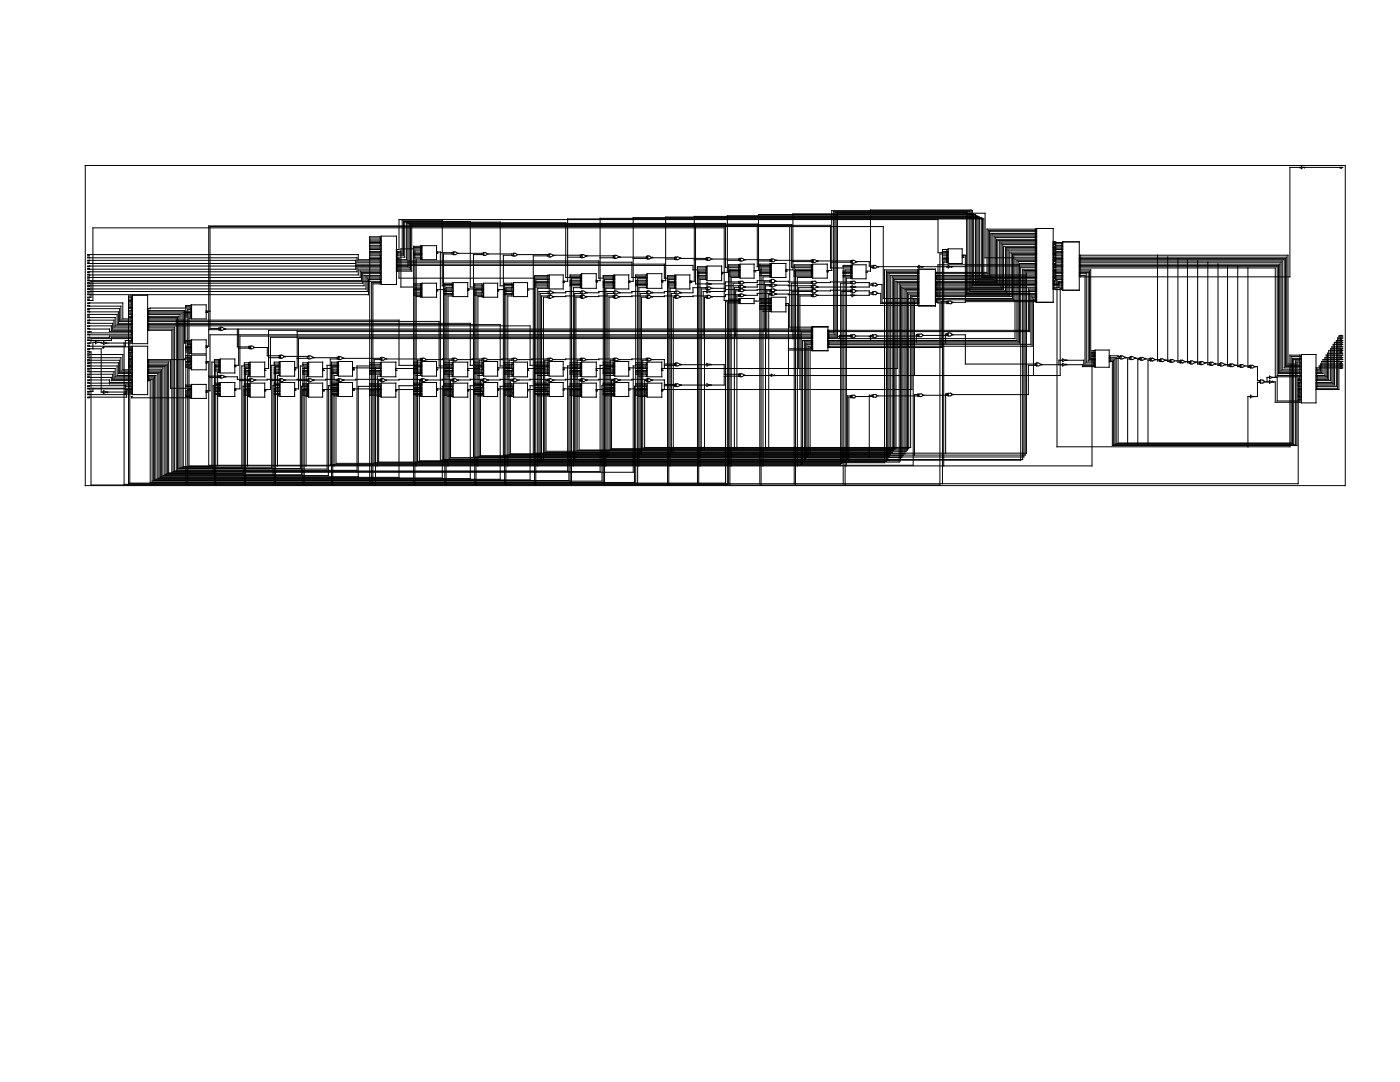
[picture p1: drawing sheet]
<svg xmlns="http://www.w3.org/2000/svg" width="279mm" height="216mm" viewBox="0 0 279 216" stroke-linecap="round" stroke-linejoin="round" font-family="sans-serif">
<g fill="none" stroke="#000" stroke-width=".2">
<path d="M17 33h251.5v63.9h-251.5zM259.5 33.4v.1M259.7 33.3l.4 .1-.4 .3zM259.7 33.4h-2.3v21.8h-42M260.1 33.4h7.9l-.3 .1h-.2v-.1M260.4 33.4v.1M17.5 57.5l.4 .2-.4 .1zM17.5 56.4l.4 .1-.4 .1zM17.5 55.2l.4 .2-.4 .1zM17.9 52.6l-.4-.1v.1h53.5v.1h5.1M17.9 50.8l-.4 .1v-.1h54v1h4.6M17.9 51.9l-.4 .2v-.2h53.5v.4h5.1"/>
<path d="M17.9 51.4l-.4-.1v.1h53.7v.7h4.9M17.9 59.9l-.4-.1v.1h1v-14.4h126v14.4h3.2M25.7 59.3h.7M25.7 59.7h.7M25.7 59.9h.7M26.3 59.3v.1M26.3 59.6v.1M26.4 58.9h3.1v9.7h-3.1zM26.4 59.1h-.7v37.4h233.4v-21.1h.6M73.8 49h2.3M73.8 51.3h2.3M73.8 51.6h2.3"/>
<path d="M73.8 50.9h2.3M73.8 50.7h2.3M73.8 50.4h2.3M73.8 49.8h2.3M73.8 50.2h2.3M73.8 47.5h2.3M73.8 47.9h2.3M73.8 48.1h2.3M73.8 48.4h2.3M73.8 48.6h2.3M73.8 49.3h2.3M73.8 49.5h2.3"/>
<path d="M75.9 47.5v.1M75.9 47.8v.1M75.9 48.6v.2M75.9 48.9v.1M75.9 49.8v.1M75.9 50v.2M75.9 50.9v.2M75.9 51.2v.1M75.9 51.4v.2M75.9 52.1v.1M75.9 52.3v.2M75.9 52.6v.1"/>
<path d="M75.9 53.2v.1M75.9 53.5v.1M75.9 53.7v.1M75.9 54.6v.1M75.9 54.9v.1M75.9 55.8v.1M75.9 56v.1M76.1 54.6h-3.7v1.9h-54.5M76.1 55.2h-3.1v2.5h-55.1M76.1 53.8h-4.6v1.1h-54v-.2l.4 .2M76.1 56.4h-1.9v40M76.1 56.1h-57.9v3.2h-.7v.1l.4-.1"/>
<path d="M76.1 55.5h-2.8v2.7h-55.8v.1l.4-.1M76.1 54.1h-4.2v1.3h-54M76.1 47.1h3v9.7h-3zM76.1 54.4h-4v1.6h-54.6v-.1l.4 .1M76.1 53h-5.1v.1h-53.5v.1l.4-.1M76.1 55.8h-2.6v3h-56v-.1l.4 .1M76.1 53.5h-4.9v.7h-53.7v.2l.4-.2M76.1 56.6h-1.7v40M76.1 55h-3.5v2h-55.1v.2l.4-.2M76.1 53.2h-5.1v.5h-53.5v-.1l.4 .1M76.1 47.2h-2.3v49.3M79.1 51.6h.5v3.9h30"/>
<path d="M79.1 52.1h40.4v3.4h3.2M79.1 52.7h53.5v2.8h2.3M79.1 51.8h2.1v-7.4h31.7v11h3.2M79.1 52.3h47v3.1h3.1M79.1 53h59.2v.8h2.8M79.1 53.2h2.3v-8.6h63.4v8.7h2.9M79.1 50.7h1.2v-6.8h8v13.1h2.1M79.1 51.3h1.7v-7h19v12.7h2.7M79.1 50.4h.9v6.9h4.2M79.1 50.9h1.4v-6.7h13.4v13.1h2.6M79.1 49.8h.5v-6h107.6v6.6h2M79.1 50l.1 .2"/>
<path d="M79.1 51.2l.1 .1M79.1 51.4l.1 .2M79.1 52.6l.1 .1M79.1 53.7l.1 .1M79.2 49.8l-.1 .1M79.2 50.9l-.1 .2M79.2 52.1l-.1 .1M79.2 52.3l-.1 .2M79.2 53.2l-.1 .1M79.2 53.5l-.1 .1M82.6 58.9h1.6M82.6 58h1.6"/>
<path d="M82.6 58.7h1.6M82.6 58.4h1.6M82.6 57.8h1.6M82.6 56.6h1.6M82.6 56.9h1.6M82.6 51.1h1.6M82.6 51.4h1.6M82.6 50.8h1.6M82.6 50.5h1.6M82.6 50.3h1.6M82.6 49.4h1.6M82.8 57.5h1.4"/>
<path d="M83.1 59.2h1.1M83.9 57.2l.2 .1M83.9 58.3l.2 .1M83.9 49l.2 .1M83.9 50.2l.2 .1M83.9 51.3l.2 .1M84.1 56.9l-.2 .1M84.1 58l-.2 .2M84.1 59.2l-.2 .1M84.1 49.9l-.2 .1M84.1 51.1l-.2 .1M84.2 49h2.9v2.8h-2.9z"/>
<path d="M84.2 56.5h2.9v2.8h-2.9zM84.2 49.7h-4.2v.5h-.9M84.2 51.7h-1.1v41.3M84.2 49.1h-1.6v47.4M84.2 49.9h-1.4v46.9M87.1 58h.3M87.1 57.8h1.4M87.1 50.3h.8v41.5h115.8v-38.5h3.2M87.1 50.5h.3M87.1 50.2l.1 .1M87.2 58l-.1 .2M87.9 50.4h2.7"/>
<path d="M88.8 57.7h1.6M88.8 56.8h1.6M88.8 58.2h1.6M88.8 58.5h1.6M88.8 58.8h1.6M88.8 57.9h1.6M90.3 56.8v.1M90.3 57v.2M90.3 57.3v.1M90.3 58.2v.1M90.3 58.4v.1M90.4 56.4h2.9v2.8h-2.9z"/>
<path d="M90.4 56.5h-1.6v40M90.4 57.4h-1.4v39.4M90.4 59.1h-1v33.9M90.4 50.8h.4M90.4 50.3h.4M90.5 50.3v.5M90.6 50.7h-2.1v41h115.6v-38h2.8M90.8 50.3l.5 .2-.5 .3M91.3 50.5h5.2M93.3 57.7h1.2M93.3 57.9h.3M94.7 58.9h1.8"/>
<path d="M94.7 58h1.8M94.7 58.7h1.8M94.7 58.4h1.8M94.7 57.8h1.8M94.7 56.9h1.8M96.3 56.9v.1M96.3 57.2v.1M96.3 58v.2M96.3 58.3v.1M96.3 59.2v.1M96.5 50.4v.6M96.5 57.5h-1.5v39.3"/>
<path d="M96.5 56.5h2.8v2.8h-2.8zM96.5 59.2h-1.1v33.8M96.5 56.6h-1.8v39.9M96.5 50.9h.3M96.5 50.8h-2v40.4h109.8v-37.2h2.6M96.5 50.4h.3M96.8 50.4l.4 .3-.4 .3M97.3 50.7h5.2M99.3 58h.3M99.3 57.8h1.2M99.4 58l-.1 .2M100.7 57.7h1.8"/>
<path d="M100.7 56.8h1.8M100.7 58.2h1.8M100.7 58.5h1.8M100.7 58.8h1.8M100.7 57.9h1.8M102.2 50.9v.2M102.2 56.8v.1M102.2 57v.2M102.2 57.3v.1M102.2 58.2v.1M102.2 58.4v.1M102.4 50.5v.6"/>
<path d="M102.5 50.5l.4 .1 .3 .2-.5 .3M102.5 56.4h2.8v2.8h-2.8zM102.5 56.5h-1.8v40M102.5 57.4h-1.5v39.4M102.5 59.1h-1.2v33.9M102.5 51.1h.2M102.5 50.9h-2v39.9h104.1v-36.6h2.3M103.3 50.8h6.3M105.3 57.7h1.1M105.3 57.9h.2M106.7 56.4h2.9M106.7 56.1h2.9"/>
<path d="M106.7 56.6h2.9M106.7 56.9h2.9M106.7 57.3h2.9M106.7 55.2h2.9M109.3 51.1v.1M109.3 54.9v.1M109.3 55.8v.1M109.3 56v.1M109.3 56.9v.1M109.3 57.2v.1M109.3 58.2v.1M109.3 58.4v.1"/>
<path d="M109.3 59.3v.1M109.6 58.1v.5M109.6 58.9v.6M109.6 50.7v.5M109.6 58.9l.4 .1 .3 .2-.5 .3M109.6 50.7h.4l.3 .3M109.6 57.5h-2.3v35.5M109.6 54.9h2.8v2.8h-2.8zM109.6 59.3h-1.1v32.6M109.6 59.6h.3M109.6 58.2h-2v34.1M109.6 58h.3"/>
<path d="M109.6 58.7h.3M109.6 58.5h-1.8v33.6M109.6 55.8h-2.7v41M109.6 59.1h-1.5v33.1M109.6 51.3h.3M109.6 51.1h-3.2v39.3h98.5v-35.9h2M109.6 55h-2.9v41.5M109.8 58.1l.5 .3-.5 .2M110.3 51l-.5 .2M110.4 50.9h5.8M110.5 50.9v.2M110.5 58.3v.1"/>
<path d="M110.5 59.2v.1M112.4 56.4h.2M112.5 56v.1M113.3 51.3h2.9M113.8 56.5h2.3M113.8 56.8h2.3M113.8 56h2.3M113.8 57h2.3M113.8 56.3h2.3M113.8 55.1h2.3M115.8 58.4l.2 .1M115.8 54.7l.2 .2"/>
<path d="M115.8 55.9l.2 .1M115.8 56.1l.2 .2M115.8 57.3l.2 .1M115.8 51.2l.2 .1M116 58.2l-.2 .1M116 59.3l-.2 .1M116 55.6l-.2 .2M116 57l-.2 .2M116 56.8l-.2 .1M116 50.9l-.2 .2M116.1 54.6h2.9v2.9h-2.9zM116.1 54.9h-2.3v41.6"/>
<path d="M116.1 55.6h-2.1v41.2M116.1 59.6h.2M116.1 58h.2M116.1 58.7h.2M116.1 57.4h-1.7v35.6M116.1 51.4h.2M116.1 50.8h.2M116.1 58.1v.5M116.1 50.8v.6M116.2 59.1l-5.8 .1M116.2 59.3h-1.3v32M116.2 58.2h-3.3v.2h-2.5"/>
<path d="M116.2 58.5h-1.5v33.1M116.3 58.9h-.2v.6M116.4 58.1l.5 .3-.5 .2M116.4 58.9l.5 .3-.5 .3M116.4 50.8l.5 .3-.5 .3M116.8 51.1h5.9M117 58.3l.1 .1M117.1 59.2l-.1 .1M117.1 51.1l-.1 .1M119 56.3h.3M119 55.9l.1 .1M119 56.1l.1 .2"/>
<path d="M119.8 51.4h2.9M120.4 56.4h2.3M120.4 56.1h2.3M120.4 56.6h2.3M120.4 56.9h2.3M120.4 57.3h2.3M120.4 55.2h2.3M122.4 58.4l.2 .1M122.4 57.2l.2 .1M122.4 56l.2 .1M122.4 54.9l.2 .1M122.4 51.3l.2 .1"/>
<path d="M122.6 58.2l-.2 .1M122.6 59.3l-.2 .1M122.6 56.9l-.2 .1M122.6 55.8l-.2 .1M122.6 51.1l-.2 .1M122.6 58.1v.5M122.6 58.9v.6M122.6 51v.5M122.7 58.9l.4 .1 .3 .2-.5 .3M122.7 50.9l.4 .1 .3 .2-.3 .3-.4 .1M122.7 57.5h-1.8v35.5M122.7 54.9h2.8v2.8h-2.8z"/>
<path d="M122.7 59.1l-5.9 .1M122.7 59.3h-1.2v31.6M122.7 59.6h.2M122.7 58.2h-3.2v.2h-2.7M122.7 58h.2M122.7 58.7h.2M122.7 58.5h-1.5v32.6M122.7 55.8h-2v41M122.7 55h-2.3v41.5M122.9 58.1l.5 .3-.5 .2M123.4 51.3h5.9M123.6 58.3l.1 .1"/>
<path d="M123.6 51.2l.1 .1M123.7 59.2l-.1 .1M125.5 56.4h.2M125.6 56v.1M126.4 51.6h2.9M126.9 56.5h2.3M126.9 56.8h2.3M126.9 56h2.3M126.9 57h2.3M126.9 56.3h2.3M126.9 55.1h2.3M129 51.2v.1"/>
<path d="M129 51.4v.2M129 54.7v.2M129 55.6v.2M129 55.9v.1M129 56.1v.2M129 56.8v.1M129 57v.2M129 57.3v.1M129 58.2v.1M129 58.4v.1M129 59.3v.1M129.2 54.6h2.9v2.9h-2.9z"/>
<path d="M129.2 54.9h-2.3v41.6M129.2 55.6h-1.9v41.2M129.2 59.6h.3M129.2 58h.3M129.2 58.7h.3M129.2 57.4h-1.7v35.6M129.2 51.1h.3M129.2 58.1v.5M129.2 51.1v.6h.3M129.3 59.1l-5.9 .1M129.3 59.3h-1.3v31.3M129.3 58.2h-3.2v.2h-2.7"/>
<path d="M129.3 58.5h-1.5v32.2M129.5 58.1l.5 .3-.5 .2M129.5 58.9l.5 .3-.5 .3M129.5 51.1l.5 .3-.5 .3M129.5 58.9h-.3v.6M129.9 51.4h5M130.2 51.3v.1M130.2 58.3v.1M130.2 59.2v.1M132.1 56.3h.2M132.1 56.1l.1 .2M132.1 55.9l.1 .1"/>
<path d="M132.8 51.7h2.1M133.2 56.4h1.7M133.2 56.1h1.7M133.2 56.6h1.7M133.2 56.9h1.7M133.2 57.3h1.7M133.2 55.2h1.7M134.6 58.4l.1 .1M134.6 57.2l.1 .1M134.6 56l.1 .1M134.6 54.9l.1 .1M134.6 51.3l.1 .1"/>
<path d="M134.7 58.2l-.1 .1M134.7 56.9l-.1 .1M134.7 55.8l-.1 .1M134.7 59.3l-.1 .1M134.9 57.5h-1.2v35.5M134.9 54.9h2.8v2.8h-2.8zM134.9 59.1l-5 .1M134.9 59.3h-.5v30.7M134.9 59.6h.2M134.9 58.2h-2.3v.2h-2.7M134.9 58h.2M134.9 58.7h.2"/>
<path d="M134.9 58.5h-.9v31.8M134.9 55.8h-1.4v41M134.9 51.3h.2M134.9 55h-1.7v41.5M134.9 58.1v.5M134.9 51.2v.6h.2M135.1 58.9h-.2v.6M135.2 58.1l.5 .3-.5 .2M135.2 58.9l.5 .3-.5 .3M135.2 51.2l.5 .3M135.6 51.6h5.6M135.7 51.5l-.5 .3"/>
<path d="M135.8 58.3l.1 .1M135.8 51.4l.1 .2M135.9 59.2l-.1 .1M137.7 56.4h.3M137.8 56l.1 .1M138.6 51.8h2.6M138.8 45.1v11.5h2.3M139.2 54.6h1.9M139.2 55.5h1.9M139.2 53.5h1.9M139.2 55.2h1.9M139.2 55h1.9"/>
<path d="M139.2 54.4h1.9M141 51.4v.2M141 53.2v.1M141 53.5v.1M141 53.7v.1M141 54.6v.1M141 54.9v.1M141 55.8v.1M141 57.3v.1M141 58.2v.1M141 59.3v.1M141.1 58.9h.4"/>
<path d="M141.1 59.6h.4M141.1 53.1h2.9v2.9h-2.9zM141.1 56.4l.5 .2-.5 .3zM141.1 57.9l.5 .3-.5 .2zM141.1 58.2h-.8v8.6M141.1 57.8h.4M141.1 51.9h.4M141.1 55.8h-1.4v37.2M141.1 57.3h.4M141.1 53.2h-1.9v43.3M141.1 51.4h.4M141.1 54.1h-1.7v42.7"/>
<path d="M141.1 57.2v.6M141.1 58.9v.6M141.1 51.4v.6M141.2 57.7h-1.2v32.2M141.2 59.1l-5.6 .1M141.2 59.3h-.6v30.5M141.2 57.4h-2.9v1h-2.7M141.4 57.2l.5 .3-.5 .3M141.4 58.9l.5 .3-.5 .3M141.4 51.4l.5 .3-.5 .3M141.9 58.2l-.2 .1M142 51.7h5.7"/>
<path d="M142.1 59.2v.1M144 54.6h.3M144 54.4h1.2v-11.3h49.7v13.2h12M144.1 54.6l-.1 .1M145.2 51.9h2.5M145.4 54.9h2.3M145.4 53.1h2.3M145.4 55.1h2.3M145.4 54h2.3M145.4 54.2h2.3M145.4 54.5h2.3M145.4 59.7h2.3"/>
<path d="M147.4 56.1l.2 .2M147.4 57.3l.2 .1M147.4 53.6l.2 .1M147.4 54.7l.2 .2M147.4 59.6l.2 .1M147.6 58l-.2 .2M147.6 57l-.2 .2M147.6 53.3l-.2 .2M147.6 54.5l-.2 .1M147.7 56.9v.6h.3M147.7 58.6v.6M147.7 57h-2.9v.5h-2.8"/>
<path d="M147.7 58.8h-2.9v.4h-2.8M147.7 59.2h.3M147.7 52.8h-2.3v43.7M147.7 56.5h-1.4v9.2M147.7 52.7h2.8v2.8h-2.8zM147.7 55.4h-1.8v37.6M147.7 59.6h2.8v1h-2.8zM147.7 57.8h-2.9v.4h-3.1M147.7 58h-.9v9.1M147.7 58.7h.3M147.7 56.3h-2.9v.3h-3.1M147.7 56.9h.3"/>
<path d="M147.7 57.4h-1.1v32.3M147.7 59.1h-.6v30.4M147.7 53.7h-2v43.1M148 51.6l-.3-.1v.6h.3M148 56.9l.5 .3-.5 .3M148 58.6l.5 .3M148 51.5l.5 .3M148.1 57.7h-.4v.5h.4M148.1 56.1h-.4v.5h.4M148.1 57.7l.3 .2-.3 .3M148.1 56.1l.3 .3-.3 .3M148.5 51.8h5.6"/>
<path d="M148.5 58.9l-.5 .3M148.5 51.8l-.5 .3M148.6 57.2l.1 .1M150.5 54h.9v-11.2h43.3v13.7h12.2M150.5 54.2h.4M151.4 52.1h2.7M151.6 54.6h2.3M151.6 59.6h2.3M151.6 53h2.3M151.6 55h2.3M151.6 53.8h2.3M151.6 54.1h2.3"/>
<path d="M151.6 54.4h2.3M151.6 59.8h2.3M153.7 55.9l.1 .1M153.7 56.1l.1 .2M153.7 59.4l.1 .2M153.7 59.7l.1 .1M153.7 58.4l.1 .1M153.7 52.6l.1 .1M153.7 53.7l.1 .1M153.7 54.9l.1 .1M153.8 58l-.1 .2M153.8 52.1l-.1 .1"/>
<path d="M153.8 56.8l-.1 .1M153.8 57l-.1 .2M153.8 53.2l-.1 .1M153.8 53.5l-.1 .1M153.8 54.6l-.1 .1M153.9 56h-2.8v.4h-2.8M153.9 59.3h2.9v2.9h-2.9zM153.9 52.7h-2.3v43.8M153.9 52.6h2.9v2.8h-2.9zM153.9 58.9h.3M153.9 58h-.9v9.3M153.9 58.4h.3"/>
<path d="M153.9 57.8l-5.6 .1M153.9 53.2h-2.8v-8.5h-69.4v8.8h-2.6M153.9 53.5h-2v43.3M153.9 52.2h.3M153.9 51.7h.3M153.9 56.6h.3M153.9 57.3h.3M153.9 56.3h-1.4v9.6M153.9 55.2h-1.6v37.8M153.9 51.7v.5M153.9 56.7v.5M153.9 58.4v.5"/>
<path d="M154.1 58.5h-3v.4h-2.6M154.1 56.8h-3v.5h-2.6M154.1 58.8h-.7v30.5M154.1 57h-1.3v32.4M154.2 51.7l.5 .3-.5 .2M154.2 56.7l.5 .2-.5 .3M154.2 58.4l.5 .2-.5 .3M154.4 57.7l.3 .2-.3 .3M154.4 55.8l.3 .3-.3 .3M154.4 57.7h-.5v.5h.5M154.4 55.8h-.5v.6h.5M154.7 58.7l7.6 .1"/>
<path d="M154.7 51.9h7.6M154.7 56.1l7.5 .2M154.7 56.9l7.6 .1M154.7 57.9h7.5M154.7 56l.1 .1M154.9 56.9l-.1 .1M156.8 53.8h1.4v-11.1h36.1v14.1h12.6M156.8 54.1h.3M156.8 53.7l.2 .1M158.2 52.2h4.1M158.5 54.9h3.7M158.5 53.1h3.7"/>
<path d="M158.5 55.1h3.7M158.5 54h3.7M158.5 54.2h3.7M158.5 54.5h3.7M161.9 53.6l.2 .1M161.9 54.7l.2 .2M161.9 56.1l.2 .2M161.9 57.3l.2 .1M162.1 53.3l-.2 .2M162.1 54.5l-.2 .1M162.1 58.2l-.2 .1M162.1 52.2l-.2 .1"/>
<path d="M162.1 57l-.2 .2M162.2 59.2h.2M162.2 52.8h-3.7v43.7M162.2 56.5h-4.2v9.7M162.2 52.7h2.9v2.8h-2.9zM162.2 55.4h-3.1v37.6M162.2 58.2h-4v9.4M162.2 58.7h.2M162.2 53.3h-4.2v-8.5h-76.1v9h-2.8M162.2 52.3h.2M162.2 56.9h.2M162.2 53.7h-3.4v43.1"/>
<path d="M162.2 56.9v.6h.2M162.2 58.6v.6M162.3 57.4h-2.9v16.1M162.3 59.1h-2.7v18.6M162.4 51.8h-.2v.6M162.5 51.8l.5 .3-.5 .3M162.5 56.9l.5 .3-.5 .3M162.5 58.6l.5 .3-.5 .3M162.6 57.8l.3 .3-.3 .3M162.6 56.1l.3 .3-.3 .3M162.7 56.1h-.5v.5h.5M162.7 57.8h-.5v.6h.5"/>
<path d="M162.9 58.9h7.2M162.9 52.1h7.2M162.9 57.3h7.2M163.1 58l-.2 .2M163.1 57.2l.1 .1M163.2 52.1l-.1 .1M165.1 54h.9v-12h28.1v15h12.8M165.1 54.2h.3M166 52.3h4.1M168.3 54.6h1.8M168.3 53.2h1.8M168.3 55.2h1.8"/>
<path d="M168.3 55h1.8M168.3 54.1h1.8M168.3 54.4h1.8M169.8 53.7l.1 .1M169.8 54.9l.1 .1M169.8 56.1l.1 .2M169.8 57.2l.1 .1M169.9 52.3l-.1 .2M169.9 53.2l-.1 .1M169.9 53.5l-.1 .1M169.9 54.6l-.1 .1M169.9 58.2l-.1 .1"/>
<path d="M169.9 52.1l-.1 .1M170.1 56.3l-7.2 .1M170.1 52.8h2.7v2.8h-2.7zM170.1 57l.3 .3-.3 .2zM170.1 58.7l.3 .2-.3 .3zM170.1 56.5h-2.3v36.2h-101.9v-21.1h1.8M170.1 55.5h-1.2v37.5M170.1 52.6h.2M170.1 58.2h-2.1v34.3h-100.9v-16.6h.6M170.1 57.9l-7.2 .1M170.1 53h-1.8v43.5M170.1 53.5h-4.4v-8.5h-83.5v9.1h-3.1"/>
<path d="M170.1 53.8h-1.4v43M170.3 51.9l-.3 .1v.5M170.3 52l.5 .2-.5 .3M170.4 56.1h-.3v.5h.3M170.5 58.4l.2-.2v-.3l-.6-.1v.6h.3M170.5 56.1l.2 .3-.2 .3M170.7 56.4h2.8v.2h.7M170.7 58h2.8v.4h.7M170.7 57.2v.1M170.8 52.2h2.7v.9h.9M170.8 58v.2M171.1 52.2l-.2 .1"/>
<path d="M172.8 54.1h.9v-12.2h20.1v15.5h13.1M172.8 54.4h.3M173.7 53.3h.7M174.1 53.3v.2M174.1 56.9v.1M174.1 58.3v.1M174.2 58.7h-.7v.2h-2.9M174.2 53h.4M174.2 53.5h.4M174.2 56.9h-.7v.4h-2.9M174.3 53v.5M174.6 53l.5 .2-.5 .3"/>
<path d="M174.7 58.2l.3 .3-.3 .3M174.7 56.5l.3 .3-.3 .3M174.8 56.5h-.6v.5h.6M174.8 58.2h-.6v.6h.6M175 56.8h1v3.5h7.4M175 58.5h.8v2.1h7.6M175.1 53.2h8.3M175.1 56.8v.1M175.1 58.4v.1M175.3 53.2v.1M183.1 53.7l.2 .1M183.1 54.9l.2 .1"/>
<path d="M183.1 56l.2 .1M183.1 57.2l.2 .1M183.1 58.3l.2 .1M183.1 59.4l.2 .2M183.1 59.7l.2 .1M183.3 53.2l-.2 .1M183.3 54.6l-.2 .1M183.3 55.8l-.2 .1M183.3 56.9l-.2 .1M183.3 58l-.2 .2M183.3 59.2l-.2 .1M183.4 57.5h-3.2v33.4h-84.3v-15h.6"/>
<path d="M183.4 54.6h-6v36.5h-81.8v-19.2h.9M183.4 59.8h-1.2v33h-140.5v-20.7h-.6M183.4 59.2h-1.4v18.5h-49.9M183.4 56.4h-4.3v17.1h-47M183.4 55.5h-5.1v34.4h-63.1v-18h1M183.4 58.9h-1.7v30.4h-53v-13.4h.6M183.4 59.6h-7.1v-14.4h-134.4v20.3h2.2M183.4 56.6h-3.9v35.6h-103.9v-16.3h.6M183.4 56.9h-3.7v35h-96v-16h.6M183.4 57.3h-3.4v34h-90.1v-15.4h.7M183.4 57.8h-2.8v32.8h-78.7v-14.7h.6M183.4 58h-2.6v32h-71.8v-14.1h.6"/>
<path d="M183.4 58.4h-2.3v31.4h-65.5v-13.9h.6M183.4 58.7h-2v30.8h-59.4v-13.6h.7M183.4 53.8h-6.9v38.5h-101.8v-20.5h1.5M183.4 54.1h-6.5v38h-93.6v-20.2h1M183.4 54.4h-6.2v37.2h-87.5v-19.7h.9M183.4 55h-5.7v35.7h-76.1v-18.8h.9M183.4 55.2h-5.3v35.1h-69.4v-18.4h.9M183.4 55.8h-4.8v33.9h-56.8v-17.8h.9M183.4 56.1h-4.6v33.3h-50.5v-17.5h1M183.4 53l.4 .2-.4 .3zM183.4 53.7h3.3v7.4h-3.3zM183.9 53.2h5.3"/>
<path d="M184.2 53.2l-.2 .1M186.7 54.9l.1 .1M186.7 56l.1 .1M186.7 57.2l.1 .1M186.7 58.3l.1 .1M186.7 59.4l.1 .2M186.7 59.7l.1 .1M186.8 54.6l-.1 .1M186.8 55.8l-.1 .1M186.8 56.9l-.1 .1M186.8 58l-.1 .2M186.8 59.2l-.1 .1"/>
<path d="M188.1 51.8h1.1M188.1 52.1h1.1M188.1 51.3h1.1M188.1 51.6h1.1M188.1 50.9h1.1M188.1 50.2h1.1M189 50l.1 .2M189 51.2l.1 .1M189 51.4l.1 .2M189.1 49.8l-.1 .1M189.1 50.9l-.1 .2M189.1 52.1l-.1 .1"/>
<path d="M189.1 52.3l-.1 .2M189.1 53.2l-.1 .1M189.2 49.7h2.8v2.9h-2.8zM189.2 53l.4 .2-.4 .3zM189.2 52.3h-.9v40.7M189.2 50.7h-1.6v46.1h-169.4v-26.6h-.7v-.1l.4 .1M189.2 49.8h-1.1v46.7M189.6 53.2h3.1v6.7h14.2M190 53.2l-.1 .1M192 50.9h.7v2.2h14.2M192 51.3h.4M192.2 51.2l.1 .1"/>
<path d="M192.3 50.9l-.1 .2M206.6 46.5l.2 .1M206.6 47.6l.2 .2M206.6 47.9l.2 .1M206.6 49l.2 .1M206.6 50.2l.2 .1M206.6 51.3l.2 .1M206.6 52.5l.2 .1M206.6 53.6l.2 .1M206.6 54.7l.2 .2M206.6 55.9l.2 .1M206.6 56.1l.2 .2"/>
<path d="M206.6 57.3l.2 .1M206.6 58.4l.2 .1M206.6 59.6l.2 .1M206.8 46.2l-.2 .2M206.8 47.4l-.2 .1M206.8 48.5l-.2 .1M206.8 48.8l-.2 .1M206.8 49.9l-.2 .1M206.8 51.1l-.2 .1M206.8 52.2l-.2 .1M206.8 53.3l-.2 .2M206.8 54.5l-.2 .1"/>
<path d="M206.8 55.6l-.2 .2M206.8 56.8l-.2 .1M206.8 57l-.2 .2M206.8 58.2l-.2 .1M206.8 59.3l-.2 .1M206.9 48.8h-6.9v8.7h-13.3M206.9 46h-9.7v8.6h-10.5M206.9 57.7h-1.7v8.2h-40M206.9 54.9h-10.6v-11.2h-83v12.4h-.9M206.9 50.5h-5.1v8.7h-15.1M206.9 47.8h-8v8.6h-12.2M206.9 55.6h-11.4v-12.3h-62.7v12.7h-.7"/>
<path d="M206.9 52.8h-19.7v7.3h-.5M206.9 59.3h-.9v9.8h-40.8M206.9 46.9h-8.9v8.6h-11.3M206.9 52.6h-3.4v15.9h-38.3M206.9 49.7h-6v8.7h-14.2M206.9 55.4h-11.1v-12h-69.4v12.7h-.9M206.9 50.3h-5.5v8.6h-14.7M206.9 47.1h-8.5v8.7h-11.7M206.9 50.8h-4.8v8.8h-15.4M206.9 55.1h-10.8v-11.5h-76.3v12.4h-.8M206.9 56h-11.7v-12.8h-56.6v12.9h-.9M206.9 58.2h-13.4v-16h-27.1v24.2h-1.2"/>
<path d="M206.9 49.4h-6.2v8.6h-14M206.9 49.9h-5.7v8.8h-14.5M206.9 58.5h-13.7v-16.2h-26.6v24.5h-1.4M206.9 58.8h-14v-16.4h-26v24.7h-1.7M206.9 49.1h-6.6v8.7h-13.6M206.9 51.9h-4v16h-37.7M206.9 52.2h-3.7v16h-38M206.9 51.7h-4.3v15.9h-37.4M206.9 47.4h-8.3v8.7h-11.9M206.9 48h-7.8v8.6h-12.4M206.9 48.3h-7.4v8.6h-12.8M206.9 48.5h-7.1v8.8h-13.1"/>
<path d="M206.9 59.1h-1.2v9.6h-40.5M206.9 51.4h-10.3v-8.9h-29.5v24.8h-1.9M206.9 51.1h-4.6v8.7h-15.6M206.9 45.6h3.3v14.7h-3.3zM206.9 57.9h-1.4v8.3h-40.3M206.9 46.6h-9.2v8.6h-11M206.9 46.2h-9.4v8.8h-10.8M206.9 45.7h-9.9v8.7h-10.3M206.9 59.7h-.7v15.2M210.2 54.5l1.9 .1M210.2 57.7l1.9 .1M210.2 54.9l1.9 .1"/>
<path d="M210.2 56h.7v33.2h46.5v-18.3h2.3M210.2 55.6l1.9 .2M210.2 52.8l1.9 .2M210.2 55.4l1.9 .1M210.2 52.6l1.9 .1M210.2 51.7l1.9 .1M210.2 48.8h.5v.2h1.4M210.2 49.7l1.9 .1M210.2 53.1l1.9 .1M210.2 53.3l1.9 .2M210.2 51.9l1.9 .2M210.2 52.2l1.9 .1"/>
<path d="M210.2 51.1h.5v.2h1.4M210.2 51.4l1.9 .2M210.2 50.8l1.9 .1M210.2 50.5l1.9 .2M210.2 50.3l1.9 .1M210.2 53.7l1.9 .1M210.2 48.3l1.9 .1M210.2 55.1l1.9 .1M210.2 54l1.9 .1M210.2 54.2l1.9 .2M210.2 49.1l1.9 .2M210.2 49.4l1.9 .1"/>
<path d="M210.2 49.9h.5v.3h1.4M210.2 48.5l1.9 .1M210.2 49l.1 .1M210.2 50.2l.1 .1M210.2 51.3l.1 .1M210.2 52.5l.1 .1M210.2 53.6l.1 .1M210.2 54.7l.1 .2M210.2 55.9l.1 .1M210.2 56.1l.1 .2M210.2 57.3l.1 .1M210.3 48.5l-.1 .1"/>
<path d="M210.3 48.8l-.1 .1M210.3 49.9l-.1 .1M210.3 51.1l-.1 .1M210.3 52.2l-.1 .1M210.3 53.3l-.1 .2M210.3 54.5l-.1 .1M210.3 55.6l-.1 .2M210.3 56.8l-.1 .1M210.3 57l-.1 .2M212 48.6v.2M212 48.9v.1M212 49.8v.1"/>
<path d="M212 50v.2M212 50.9v.2M212 51.2v.1M212 51.4v.2M212 52.1v.1M212 52.3v.2M212 52.6v.1M212 53.2v.1M212 53.5v.1M212 53.7v.1M212 54.6v.1M212 54.9v.1"/>
<path d="M212 55.8v.1M212 56v.1M212 56.9v.1M212 57.2v.1M212.1 57.5h-.5v17.4h-57.2M212.1 56.4l-1.9 .1M212.1 56.6l-1.9 .2M212.1 56.1l-1.9 .2M212.1 56.9l-1.9 .1M212.1 57.3l-1.9 .1M212.1 48.3h3.3v9.6h-3.3zM215.4 54.6h1.4v17.7h1.8"/>
<path d="M215.4 53.5h39.1v21.7h5.2M215.4 52.1h40.5v21.7h3.8M215.4 52.7h40v21.6h4.3M215.4 51.8h40.9v21.6h3.4M215.4 53.8h2.3v17.7h.9M215.4 54.1h2v17.7h1.2M215.4 54.4h1.8v17.6h1.4M215.4 53h39.7v21.5h4.6M215.4 53.2h39.5v21.7h4.8M215.4 52.3h40.3v21.7h4M215.4 51.3h41.4v21.6h2.9M215.4 51.6h41.1v21.6h3.2"/>
<path d="M215.4 55h1.1v17.6h2.1M215.4 50.9h41.6v21.7h2.7M215.5 50.9v.2M215.5 51.2v.1M215.5 51.4v.2M215.5 52.1v.1M215.5 52.3v.2M215.5 52.6v.1M215.5 53.2v.1M215.5 53.5v.1M215.5 53.7v.1M215.5 54.6v.1"/>
<path d="M215.5 54.9v.1M231 50.9v21.1h.6M233 51.3v20.8h.7M235.1 51.6v20.7h.6M237 51.8v20.6h.6M239 52.1v20.5h.6M241 52.3v20.5h.7M243.1 52.7v20.2h.5M245 53v20h.6M247 53.2v20h.7M249 53.5v19.8h.7M17.5 70.6l.4 .1-.4 .2z"/>
<path d="M17.5 71.8l.4 .1-.4 .1zM17.5 72.9l.4 .1-.4 .2zM17.9 76.5l-.4-.2v.2h4.3v.1h4.6M17.9 75.8l-.4 .1v-.1h4.3v.5h4.6M17.9 75.3l-.4-.1v.1h4.7v.6h4.2M17.9 73.5l-.4 .2v-.2h5.5v1.7h3.4M17.9 70.7h6.6v3.1h1.9M17.9 62.2l-.4-.1v.1h6.1v2.3h2.8M17.9 60.5l-.4 .1v-.1h7v3.1h1.9M17.9 74.7l-.4 .1v-.1h5v1h3.9M17.9 63.9l-.4 .1v-.1h5.2v1.4h3.7M17.9 65l-.4 .2v-.2h4.7v.9h4.2"/>
<path d="M17.9 65.7l-.4-.2v.2h4.3v.5h4.6M17.9 64.5l-.4-.1v.1h5v1.2h3.9M17.9 69.6l-.4 .1v-.1h2.7v8.6h.5M17.9 71.4l-.4-.2v.2h6.6v2.6h2.3M17.9 71.9h6v2.4h2.5M17.9 72.4l-.4 .1v-.1h6.1v2.1h2.8M17.9 73h5.5v1.9h3M17.9 74.2l-.4-.2v.2h5.2v1.2h3.7M17.9 66.8l-.4-.1v.1h8.9M17.9 66.2l-.4 .1v-.1h.7v.2h8.2M17.9 61.1l-.4-.1v.1h6.6v2.8h2.3M17.9 61.6l-.4 .1v-.1h6.4v2.5h2.5"/>
<path d="M17.9 62.7l-.4 .2v-.2h5.9v2.1h3M17.9 63.4l-.4-.2v.2h5.5v1.6h3.4M19.1 68.1l.3 .2-.3 .3zM19.1 68.3h-.6v1.3M19.6 68.3l1.1 .2M20.6 78.2v.2M20.7 78l.5 .2-.5 .3zM20.7 68.2l.5 .3-.5 .2zM21.2 78.2h5.2M21.2 68.5h5.2M21.5 78.2v.2M24.8 78.6h1.6"/>
<path d="M25.7 72.3h.7M25.7 70.9h.7M25.7 62.2h.7M25.7 70.6h.7M25.7 60.8h.7M25.7 69.5h.7M25.7 71.5h.7M25.7 71.1h.7M25.7 71.8h.7M25.7 72h.7M25.7 72.9h.7M25.7 73.4h.7"/>
<path d="M25.7 73.2h.7M25.7 72.6h.7M25.7 70h.7M25.7 61.1h.7M25.7 60.2h.7M25.7 60.5h.7M25.7 61.3h.7M25.7 61.6h.7M25.7 62h.7M25.7 62.5h.7M25.7 62.7h.7M25.7 63.1h.7"/>
<path d="M25.7 63.4h.7M25.7 69.7h.7M25.7 70.4h.7M26.2 79.1l.1 .1M26.3 60.5v.1M26.3 60.7v.1M26.3 61.6v.1M26.3 61.8v.2M26.3 62.7v.2M26.3 63v.1M26.3 63.2v.2M26.3 63.9v.1"/>
<path d="M26.3 64.1v.2M26.3 64.4v.1M26.3 65.3v.1M26.3 65.5v.2M26.3 66.4v.1M26.3 66.7v.1M26.3 67.6v.1M26.3 67.8v.1M26.3 69.1v.1M26.3 70v.1M26.3 70.2v.2M26.3 71.1v.1"/>
<path d="M26.3 71.4v.1M26.3 72.3v.1M26.3 72.5v.1M26.3 73.4v.1M26.3 73.7v.1M26.3 74.5v.2M26.3 74.8v.1M26.3 75.1v.1M26.3 75.7v.1M26.3 75.9v.2M26.3 76.2v.1M26.3 77.1v.1"/>
<path d="M26.3 77.3v.2M26.3 78.2v.2M26.3 78.5v.1M26.3 79.2v.2h11.9M26.4 78h-1.1v1.2h-7.8v.2l.4-.2M26.4 67.3h-4.2v.6h-4.7v-.1l.4 .1M26.4 69.1h3.1v9.6h-3.1zM26.4 67.6h-8.2v.9h-.7v.1l.4-.1M26.4 77.7h-1.4v1h-7.5v-.1l.4 .1M26.4 67.9h-1.4v1.2h-7.5v-.1l.4 .1M26.4 76.8h-1.4v.2h-7.5v.1l.4-.1M26.4 77.1h-1.4v.5h-7.5v-.1l.4 .1"/>
<path d="M26.4 69.2h-5.8v.3l.1-.2h-.1M26.4 79.1l-.1 .1M26.4 77.5h-7.9v.6h-1v.1l.4-.1M26.4 67.1h-4.6v.2h-4.3v.1l.4-.1M29.5 75.2h1.4v20.6h74.9v-18.8h3.8M29.5 72.3h4.2v22.1h8.8v-17.4h1.4M29.5 62.2h7.1v30.9h5.7v-20.8h1.6M29.5 73.8h2.8v21.3h39.2v-18h4.6M29.5 63.6h5.7v30.3h36v-20.9h4.9M29.5 75.7h.9v20.3h89.7v-19h2.6M29.5 75.9h.5v20.4h96.6v-19.2h2.6M29.5 72.6h3.9v21.9h15.1v-17.4h1.4"/>
<path d="M29.5 73.2h3.4v21.5h27.3v-17.6h1.4M29.5 74.3h2.3v21.1h56.5v-18.3h2.1M29.5 74.9h1.6v20.7h68.7v-18.5h2.7M29.5 75.4h1.1v20.5h82.9v-18.8h2.6M29.5 65.3h5.3v28.7h78.5v-21h2.8M29.5 65.9h4.8v28.3h92.1v-21.2h2.8M29.5 65.7h5v28.4h85.3v-21.2h2.9M29.5 72h4.5v5.5h4.2M29.5 62.5h6.8v30.7h12v-20.2h1.6M29.5 63.1h6.2v30.4h24.2v-20.5h1.7M29.5 64.1h58.1v8.9h2.8M29.5 64.8h70.3v8.2h2.7"/>
<path d="M29.5 74.5h2v21h62.4v-18.5h2.6M29.5 62h7.3v6.5h1.4M29.5 72.9h3.6v21.7h21.4v-17.6h1.4M29.5 62.7h6.4v30.6h18.3v-20.4h1.7M29.5 63.4h5.9v30.2h29.9v-20.7h2.3M29.5 63.9h50.1v9h4.6M29.5 64.5h64.4v8.4h2.6M29.5 65h76.3v7.9h3.8M29.5 73.4h3v21.5h33v-17.9h2.1M29.5 74h2.5v21.3h47.6v-18.3h4.6M29.5 64.4l.1 .1M29.5 61.8l.1 .2"/>
<path d="M29.5 63l.1 .1M29.5 63.2l.1 .2M29.5 65.5l.1 .2M29.5 72.5l.1 .1M29.5 73.7l.1 .1M29.5 74.8l.1 .1M29.5 75.1l.1 .1M29.6 75.9l-.1 .2M29.6 61.6l-.1 .1M29.6 62.7l-.1 .2M29.6 63.9l-.1 .1M29.6 64.1l-.1 .2"/>
<path d="M29.6 65.3l-.1 .1M29.6 72.3l-.1 .1M29.6 73.4l-.1 .1M29.6 74.5l-.1 .2M29.6 75.7l-.1 .1M37.1 72.1h1.1M37.1 79.1h1.1M37.1 69.1h1.1M37.1 73.3h1.1M37.1 69.9h1.1M37.1 77.1h1.1M37.1 76.8h1.1"/>
<path d="M37.1 69.6h1.1M37.1 69.3h1.1M37.1 71h1.1M37.1 71.4h1.1M37.1 72.4h1.1M37.1 73h1.1M37.1 72.8h1.1M37.1 78.2h1.1M37.1 78.9h1.1M37.1 78.6h1.1M37.1 78h1.1M37.1 61.2h1.1"/>
<path d="M37.1 62.1h1.1M37.1 70.2h1.1M37.1 68.2h1.1M37.1 67.9h1.1M37.1 63.2h1.1M37.1 62.9h1.1M37.1 62.6h1.1M37.1 62.4h1.1M37.5 71.9h.7M37.5 77.7h.7M37.5 68.7h.7M37.7 73.5h.5"/>
<path d="M37.7 70.5h.5M38.1 60.8v.2M38.1 61.7v.1M38.1 62v.1M38.1 62.9v.1M38.1 63.1v.1M38.1 67.8v.1M38.1 68.7v.1M38.1 69v.1M38.1 69.9v.1M38.1 70.1v.1M38.1 71v.1"/>
<path d="M38.1 71.2v.2M38.1 71.5v.1M38.1 72.1v.2M38.1 72.4v.1M38.1 72.6v.2M38.1 73.5v.2M38.1 77.1v.1M38.1 77.3v.2M38.1 78.2v.2M38.1 78.5v.1M38.1 79.4v.1M38.2 60.8h2.9v2.8h-2.9z"/>
<path d="M38.2 67.8h2.9v2.8h-2.9zM38.2 70.9h2.9v2.9h-2.9zM38.2 76.7h2.9v2.8h-2.9zM38.2 71.6h-1.4v.2h-7.3M38.2 63.5h-.5v29.5h180.2v-23h.7M38.2 61h-1.1v35.5M38.2 61.5h-8.2v.1h-.5M38.2 61.7h-.7v35.1M41.1 69.3h.3M41.1 72.4h.3M41.1 78.2h.3M41.1 62.1h.8"/>
<path d="M41.1 69l.2 .1M41.1 62.4h.3M41.1 62l.2 .1M41.3 78.2l-.2 .2M41.3 72.1l-.2 .2M41.3 72.4l-.2 .1M41.7 75.1h2.4M41.7 65.8h2.4M41.9 75.3h2.2M42.8 76.5h1.1M42.8 76.7h1.1M42.8 73.8h1.1"/>
<path d="M42.8 78.7h1.1M42.8 72h1.1M42.8 72.9h1.1M42.8 73.4h1.1M42.8 73.2h1.1M42.8 78.5h1.1M42.8 74h1.1M42.8 78.1h1.1M42.8 77.9h1.1M42.8 77.6h1.1M43.1 77.3h.8M43.4 79h.5"/>
<path d="M43.7 65.4l.1 .1M43.7 77.2l.1 .1M43.7 78.4l.1 .1M43.7 78.6l.1 .1M43.7 74.9l.1 .2M43.7 72.5l.1 .1M43.7 73.7l.1 .1M43.8 77l-.1 .1M43.8 78.1l-.1 .1M43.8 73.4l-.1 .1M43.8 72.3l-.1 .1M43.9 76.3h3v2.8h-3z"/>
<path d="M43.9 71.6h3v2.8h-3zM43.9 65.3h.3M43.9 71.8h-1.1v24.7M43.9 74.9h.3M43.9 72.6h-.8v24.2M43.9 74.3h-.5v18.7M44 65.3v.6h.2M44 74.9v.5h.2M44.3 65.3l.4 .3-.4 .3M44.3 74.9l.4 .3-.4 .2M44.7 75.2h2.7v.5h2.6M44.7 65.7h2.7v3.5h2.6"/>
<path d="M44.8 65.5l.2 .2M44.8 75.1l.2 .1M46.9 73.2h.2M46.9 77.9h.2M47.6 69.5h2.4M47.9 75.9h2.1M48.8 74.4h1.1M48.8 76.6h1.1M48.8 76.8h1.1M48.8 72.8h1.1M48.8 78.2h1.1M48.8 78.9h1.1"/>
<path d="M48.8 78.6h1.1M48.8 78h1.1M48.8 77.7h1.1M48.8 74.7h1.1M48.8 74.2h1.1M48.8 73.9h1.1M48.8 73.5h1.1M49 77.5h.9M49.4 79.1h.5M49.7 69.1l.1 .1M49.7 72.6l.1 .2M49.7 73.8l.1 .1"/>
<path d="M49.7 74.9l.1 .2M49.7 77.3l.1 .2M49.7 78.5l.1 .1M49.8 72.4l-.1 .1M49.8 73.5l-.1 .2M49.8 74.7l-.1 .1M49.8 75.9l-.1 .2M49.8 75.7l-.1 .1M49.8 77.1l-.1 .1M49.8 78.2l-.1 .2M49.9 76.5h2.9v2.7h-2.9zM49.9 75.1h-.5v17.9"/>
<path d="M49.9 72.3h2.9v2.9h-2.9zM49.9 69.1h.3M49.9 73.3h-.9v23.5M49.9 75.6h.3M49.9 76.2h.3M49.9 69.6h.3M49.9 72.4h-1.1v24.1M49.9 69v.6M49.9 75.6v.5M50.2 69l.5 .3-.5 .3M50.2 75.6l.5 .3-.5 .2M50.7 69.3h2.6v1.7h2.7"/>
<path d="M50.9 75.8l-.1 .1M52.8 78h.3M52.8 73.9h.3M52.8 73.8l.2 .1M53 73.5l-.2 .2M53.6 71.4h2.4M54 75.9h2M54.7 76.5h1.2M54.7 76.7h1.2M54.7 73.8h1.2M54.7 78.7h1.2M54.7 74.5h1.2"/>
<path d="M54.7 73.4h1.2M54.7 72.6h1.2M54.7 78.5h1.2M54.7 74.3h1.2M54.7 74h1.2M54.7 78.1h1.2M54.7 77.9h1.2M54.7 77.6h1.2M55 77.3h.9M55.4 79h.5M55.8 71v.1M55.8 71.2v.2"/>
<path d="M55.8 72.3v.1M55.8 72.5v.1M55.8 73.4v.1M55.8 73.7v.1M55.8 74.5v.2M55.8 74.8v.1M55.8 75.7v.1M55.8 75.9v.2M55.8 77v.1M55.8 77.2v.1M55.8 78.1v.1M55.8 78.4v.1"/>
<path d="M55.8 78.6v.1M55.9 72.1h2.9v3h-2.9zM55.9 76.3h2.9v2.8h-2.9zM55.9 72.3h-1.2v24.2M55.9 70.9h.4M55.9 75.6h.4M55.9 76.2h.4M55.9 71.5h.4M55.9 74.9h-.5v18.1M55.9 73.2h-.9v23.6M55.9 70.9v.6M55.9 75.6v.5"/>
<path d="M56 75.7l-5.3 .1M56.2 70.9l.5 .3-.5 .3M56.2 75.6l.5 .3-.5 .2M56.6 71.1h5M56.9 71.1v.1M56.9 75.8v.1M58.8 73.8h.3M58.8 77.9h.3M58.8 73.7l.1 .1M58.9 73.4l-.1 .1M59.3 71.5h2.3M59.6 75.9h2"/>
<path d="M60.5 74.4h1.1M60.5 76.6h1.1M60.5 76.8h1.1M60.5 72.8h1.1M60.5 78.2h1.1M60.5 78.9h1.1M60.5 78.6h1.1M60.5 78h1.1M60.5 77.7h1.1M60.5 74.7h1.1M60.5 74.2h1.1M60.5 73.9h1.1"/>
<path d="M60.5 73.5h1.1M60.7 77.5h.9M61.1 79.1h.5M61.3 71.4l.2 .1M61.3 72.6l.2 .2M61.3 73.8l.2 .1M61.3 74.9l.2 .2M61.3 77.3l.2 .2M61.3 78.5l.2 .1M61.5 71.1l-.2 .1M61.5 72.4l-.2 .1M61.5 73.5l-.2 .2"/>
<path d="M61.5 74.7l-.2 .1M61.5 78.2l-.2 .2M61.5 75.9l-.2 .2M61.5 75.7l-.2 .1M61.5 77.1l-.2 .1M61.6 76.5h2.8v2.7h-2.8zM61.6 75.1h-.5v17.9M61.6 72.3h2.8v2.9h-2.8zM61.6 73.3h-.9v23.5M61.6 71.6h.2M61.6 76.2h.2M61.6 75.7l-5 .1"/>
<path d="M61.6 71h.2M61.6 72.4h-1.1v24.1M61.6 71v.6M61.8 75.6h-.2v.5M61.9 71l.5 .3-.5 .3M61.9 75.6l.5 .3-.5 .2M62.4 71.4h5.3M62.5 71.2l.1 .2M62.6 75.8l-.1 .1M64.4 78h.4M64.4 77.7h2.7M64.4 73.9h.4"/>
<path d="M64.4 73.5h1.5M64.5 73.8l.1 .1M64.6 73.5l-.1 .2M66.2 76.5h1.4M66.2 76.7h1.4M66.2 73.8h1.4M66.2 78.7h1.4M66.2 74.5h1.4M66.2 73.4h1.4M66.2 72.6h1.4M66.2 78.5h1.4M66.2 74.3h1.4"/>
<path d="M66.2 74h1.4M66.2 78.1h1.4M66.2 77.9h1.4M66.2 77.6h1.4M66.4 77.3h1.2M66.7 79h.9M67.3 71.5l.1 .1M67.3 71.2l.1 .2M67.3 78.6l.1 .1M67.3 72.5l.1 .1M67.3 73.7l.1 .1M67.3 74.8l.1 .1"/>
<path d="M67.3 77.2l.1 .1M67.3 78.4l.1 .1M67.4 72.3l-.1 .1M67.4 73.4l-.1 .1M67.4 74.5l-.1 .2M67.4 77l-.1 .1M67.4 75.9l-.1 .2M67.4 75.7l-.1 .1M67.4 78.1l-.1 .1M67.6 72.1h2.8v3h-2.8zM67.6 76.3h2.8v2.8h-2.8zM67.6 72.3h-1.4v24.2"/>
<path d="M67.6 76.2h.2M67.6 71.1h.2M67.6 74.9h-.9v18.1M67.6 73.2h-1.2v23.6M67.6 71.2v.5l.2 .1M67.7 75.7l-5.3 .1M67.8 75.6h-.2v.5M67.9 71.2l.5 .3-.5 .2M67.9 75.6l.5 .3-.5 .2M68.3 71.5h7.9M68.5 71.4l.1 .1M68.6 75.8l-.1 .1"/>
<path d="M70.4 73.8h.3M70.4 73.4h4.3M70.4 77.9h.3M70.4 77.6h5.2M70.5 73.7l.1 .1M70.6 73.4l-.1 .1M73.8 74.4h2.3M73.8 76.6h2.3M73.8 76.8h2.3M73.8 72.4h2.3M73.8 72.8h2.3M73.8 78.2h2.3"/>
<path d="M73.8 78.9h2.3M73.8 78.6h2.3M73.8 78h2.3M73.8 77.7h2.3M73.8 74.7h2.3M73.8 74.2h2.3M73.8 73.9h2.3M73.8 73.5h2.3M74.9 77.5h1.2M75.3 79.1h.8M75.9 71.4v.1M75.9 72.4v.1"/>
<path d="M75.9 72.6v.2M75.9 73.5v.2M75.9 73.8v.1M75.9 74.7v.1M75.9 74.9v.2M75.9 75.7v.1M75.9 75.9v.2M75.9 77.1v.1M75.9 77.3v.2M75.9 78.2v.2M75.9 78.5v.1M76.1 76.5h2.9v2.7h-2.9z"/>
<path d="M76.1 75.1h-.8v17.9M76.1 72.3h2.9v2.9h-2.9zM76.1 73.3h-1.2v23.5M76.1 75.6h.4M76.1 76.2h.4M76.1 71.4h.4M76.1 71.9h.4M76.1 71.3v.6M76.1 75.6v.5M76.2 75.7l-7.9 .1M76.4 71.3l.5 .3-.5 .3M76.4 75.6l.5 .3-.5 .2"/>
<path d="M77 71.6h7.3M77.1 71.5v.1M77.1 75.8v.1M79 78h.2M79 77.7h4.7M79 73.9h.2M79 73.5h4.3M79 73.8l.1 .1M79.1 73.5l-.1 .2M82.6 76.5h1.6M82.6 72.3h1.6M82.6 76.7h1.6"/>
<path d="M82.6 73.8h1.6M82.6 78.7h1.6M82.6 74.5h1.6M82.6 73.4h1.6M82.6 72.6h1.6M82.6 78.5h1.6M82.6 74.3h1.6M82.6 74h1.6M82.6 78.1h1.6M82.6 77.9h1.6M82.6 77.6h1.6M82.8 73.2h1.4"/>
<path d="M82.8 77.3h1.4M83.1 74.9h1.1M83.1 79h1.1M83.9 74.8l.2 .1M83.9 73.7l.2 .1M83.9 72.5l.2 .1M83.9 71.5l.2 .1M83.9 78.6l.2 .1M83.9 78.4l.2 .1M83.9 77.2l.2 .1M84.1 74.5l-.2 .2M84.1 73.4l-.2 .1"/>
<path d="M84.1 72.3l-.2 .1M84.1 78.1l-.2 .1M84.1 77l-.2 .1M84.1 75.9l-.2 .2M84.1 75.7l-.2 .1M84.2 72.1h2.9v3h-2.9zM84.2 76.3h2.9v2.8h-2.9zM84.2 76.2h.3M84.2 71.5h.3M84.2 72h.3M84.2 71.5v.5M84.3 75.7l-7.3 .1"/>
<path d="M84.5 75.6h-.3v.5M84.5 71.5l.5 .2-.5 .3M84.5 75.6l.5 .3-.5 .2M85.2 75.8l-.1 .1M87.1 73.8h.3M87.1 73.4h2.6M87.1 73.7l.1 .1M87.1 77.9h.3M87.1 77.6h2.8M87.2 73.4l-.1 .1M88.8 74.4h1.6M88.8 76.6h1.6"/>
<path d="M88.8 76.8h1.6M88.8 72.4h1.6M88.8 72.8h1.6M88.8 78.2h1.6M88.8 78.9h1.6M88.8 78.6h1.6M88.8 78h1.6M88.8 77.7h1.6M88.8 74.7h1.6M88.8 74.2h1.6M88.8 73.9h1.6M88.8 73.5h1.6"/>
<path d="M89 73.3h1.4M89 77.5h1.4M89.4 75.1h1M89.4 79.1h1M90.3 71.5v.1M90.3 72.4v.1M90.3 72.6v.2M90.3 73.5v.2M90.3 73.8v.1M90.3 74.7v.1M90.3 74.9v.2M90.3 75.7v.1"/>
<path d="M90.3 75.9v.2M90.3 77.1v.1M90.3 77.3v.2M90.3 78.2v.2M90.3 78.5v.1M90.4 72.3h2.9v2.9h-2.9zM90.4 76.5h2.9v2.7h-2.9zM90.4 75.6h.4M90.4 76.2h.4M90.4 71.5h.4M90.4 72h.4M90.5 71.5v.5"/>
<path d="M90.5 75.6v.5M90.6 71.6l-5.6 .2M90.6 75.7l-5.6 .1M90.8 71.5l.5 .2-.5 .3M90.8 75.6l.5 .3-.5 .2M91.4 75.8v.1M93.3 78h.3M93.3 77.7h2.6M93.3 73.9h.3M93.3 73.8l.2 .1M93.3 73.5h2.3M93.5 73.5l-.2 .2"/>
<path d="M94.7 76.5h1.8M94.7 72.3h1.8M94.7 76.7h1.8M94.7 73.8h1.8M94.7 78.7h1.8M94.7 74.5h1.8M94.7 73.4h1.8M94.7 72.6h1.8M94.7 78.5h1.8M94.7 74.3h1.8M94.7 74h1.8M94.7 78.1h1.8"/>
<path d="M94.7 77.9h1.8M94.7 77.6h1.8M95 73.2h1.5M95 77.3h1.5M95.4 74.9h1.1M95.4 79h1.1M96.3 71.5v.1M96.3 72.3v.1M96.3 72.5v.1M96.3 73.4v.1M96.3 73.7v.1M96.3 74.5v.2"/>
<path d="M96.3 74.8v.1M96.3 75.7v.1M96.3 75.9v.2M96.3 77v.1M96.3 77.2v.1M96.3 78.1v.1M96.3 78.4v.1M96.3 78.6v.1M96.5 71.5v.5M96.5 75.6v.5M96.5 72.1h2.8v3h-2.8zM96.5 76.3h2.8v2.8h-2.8z"/>
<path d="M96.5 71.6l-5.2 .2M96.5 75.6h.3M96.5 76.2h.3M96.5 75.7l-5.2 .1M96.5 71.5h.3M96.5 72h.3M96.8 71.5l.4 .2-.4 .3M96.8 75.6l.4 .3-.4 .2M97.4 75.8v.1M99.3 73.8h.3M99.3 73.4h2.3M99.3 77.9h.3"/>
<path d="M99.3 77.6h2.6M99.3 73.7l.1 .1M99.4 73.4l-.1 .1M100.7 74.4h1.8M100.7 76.6h1.8M100.7 76.8h1.8M100.7 72.4h1.8M100.7 72.8h1.8M100.7 78.2h1.8M100.7 78.9h1.8M100.7 78.6h1.8M100.7 78h1.8"/>
<path d="M100.7 77.7h1.8M100.7 74.7h1.8M100.7 74.2h1.8M100.7 73.9h1.8M100.7 73.5h1.8M101 73.3h1.5M101 77.5h1.5M101.3 75.1h1.2M101.3 79.1h1.2M102.2 71.5v.1M102.2 72.4v.1M102.2 72.6v.2"/>
<path d="M102.2 73.5v.2M102.2 73.8v.1M102.2 74.7v.1M102.2 74.9v.2M102.2 75.7v.1M102.2 75.9v.2M102.2 77.1v.1M102.2 77.3v.2M102.2 78.2v.2M102.2 78.5v.1M102.4 71.5v.5M102.4 75.6v.5"/>
<path d="M102.5 75.6h.4l.3 .3-.5 .2M102.5 76.5h2.8v2.7h-2.8zM102.5 72.3h2.8v2.9h-2.8zM102.5 71.6l-5.2 .2M102.5 76.2h.2M102.5 75.7l-5.2 .1M102.5 71.5h.2M102.5 72h.2M102.7 71.5l.5 .2M103.2 71.7l-.5 .3M103.4 75.8v.1M105.3 78h.2"/>
<path d="M105.3 77.7h3.7M105.3 73.9h.2M105.3 73.5h3.4M105.4 73.5v.2M105.4 73.8v.1M106.7 76.5h2.9M106.7 72.3h2.9M106.7 76.7h2.9M106.7 73.8h2.9M106.7 78.7h2.9M106.7 74.5h2.9M106.7 73.4h2.9"/>
<path d="M106.7 72.6h2.9M106.7 78.5h2.9M106.7 74.3h2.9M106.7 74h2.9M106.7 78.1h2.9M106.7 77.9h2.9M106.7 77.6h2.9M106.9 73.2h2.7M106.9 77.3h2.7M107.3 74.9h2.3M107.3 79h2.3M109.3 71.5v.1"/>
<path d="M109.3 72.3v.1M109.3 72.5v.1M109.3 73.4v.1M109.3 73.7v.1M109.3 74.5v.2M109.3 74.8v.1M109.3 75.7v.1M109.3 75.9v.2M109.3 77v.1M109.3 77.2v.1M109.3 78.1v.1M109.3 78.4v.1"/>
<path d="M109.3 78.6v.1M109.6 75.6v.5M109.6 71.5v.5M109.6 75.6h.4l.3 .3-.5 .2M109.6 72.1h2.8v3h-2.8zM109.6 76.3h2.8v2.8h-2.8zM109.6 71.6l-6.3 .2M109.6 76.2h.3M109.6 75.7l-6.3 .1M109.6 71.5h.3M109.6 72h.3M109.8 71.5l.5 .2"/>
<path d="M110.3 71.7l-.5 .3M110.5 75.8v.1M112.4 73.8h.2M112.4 73.4h2.8M112.4 77.9h.2M112.4 77.6h3.2M112.5 73.4v.1M112.5 73.7v.1M113.8 74.4h2.3M113.8 76.6h2.3M113.8 76.8h2.3M113.8 72.4h2.3"/>
<path d="M113.8 72.8h2.3M113.8 78.2h2.3M113.8 78.9h2.3M113.8 78.6h2.3M113.8 78h2.3M113.8 77.7h2.3M113.8 74.7h2.3M113.8 74.2h2.3M113.8 73.9h2.3M113.8 73.5h2.3M114 73.3h2.1M114 77.5h2.1"/>
<path d="M114.4 75.1h1.7M114.4 79.1h1.7M115.8 71.5l.2 .1M115.8 72.6l.2 .2M115.8 73.8l.2 .1M115.8 74.9l.2 .2M115.8 77.3l.2 .2M115.8 78.5l.2 .1M116 75.9l-.2 .2M116 75.7l-.2 .1M116 72.4l-.2 .1M116 73.5l-.2 .2"/>
<path d="M116 74.7l-.2 .1M116 77.1l-.2 .1M116 78.2l-.2 .2M116.1 76.5h2.9v2.7h-2.9zM116.1 72.3h2.9v2.9h-2.9zM116.1 76.2h.2M116.1 71.5h.2M116.1 72h.2M116.1 71.5v.5M116.2 71.6l-5.8 .2M116.2 75.7l-5.8 .1M116.3 75.6h-.2v.5"/>
<path d="M116.4 75.6l.5 .3-.5 .2M116.4 71.5l.5 .2-.5 .3M117.1 75.8l-.1 .1M119 78h.3M119 77.7h3M119 73.9h.3M119 73.5h2.8M119 73.8l.1 .1M119.1 73.5l-.1 .2M120.4 76.5h2.3M120.4 72.3h2.3M120.4 76.7h2.3"/>
<path d="M120.4 73.8h2.3M120.4 78.7h2.3M120.4 74.5h2.3M120.4 73.4h2.3M120.4 72.6h2.3M120.4 78.5h2.3M120.4 74.3h2.3M120.4 74h2.3M120.4 78.1h2.3M120.4 77.9h2.3M120.4 77.6h2.3M120.7 73.2h2"/>
<path d="M120.7 77.3h2M120.9 74.9h1.8M120.9 79h1.8M122.4 71.5l.2 .1M122.4 72.5l.2 .1M122.4 73.7l.2 .1M122.4 74.8l.2 .1M122.4 77.2l.2 .1M122.4 78.4l.2 .1M122.4 78.6l.2 .1M122.6 77l-.2 .1M122.6 75.9l-.2 .2"/>
<path d="M122.6 75.7l-.2 .1M122.6 72.3l-.2 .1M122.6 73.4l-.2 .1M122.6 74.5l-.2 .2M122.6 78.1l-.2 .1M122.6 75.6v.5M122.6 71.5v.5M122.7 75.6h.4l.3 .3-.5 .2M122.7 72.1h2.8v3h-2.8zM122.7 76.3h2.8v2.8h-2.8zM122.7 71.6l-5.9 .2M122.7 76.2h.2"/>
<path d="M122.7 75.7l-5.9 .1M122.7 71.5h.2M122.7 72h.2M122.9 71.5l.5 .2M123.4 71.7l-.5 .3M123.7 75.8l-.1 .1M125.5 73.8h.2M125.5 73.4h2.8M125.5 77.9h.2M125.5 77.6h3.2M125.6 73.4v.1M125.6 73.7v.1"/>
<path d="M126.9 74.4h2.3M126.9 76.6h2.3M126.9 76.8h2.3M126.9 72.4h2.3M126.9 72.8h2.3M126.9 78.2h2.3M126.9 78.9h2.3M126.9 78.6h2.3M126.9 78h2.3M126.9 77.7h2.3M126.9 74.7h2.3M126.9 74.2h2.3"/>
<path d="M126.9 73.9h2.3M126.9 73.5h2.3M127.3 73.3h1.9M127.3 77.5h1.9M127.5 75.1h1.7M127.5 79.1h1.7M129 71.5v.1M129 72.4v.1M129 72.6v.2M129 73.5v.2M129 73.8v.1M129 74.7v.1"/>
<path d="M129 74.9v.2M129 75.7v.1M129 75.9v.2M129 77.1v.1M129 77.3v.2M129 78.2v.2M129 78.5v.1M129.2 76.5h2.9v2.7h-2.9zM129.2 72.3h2.9v2.9h-2.9zM129.2 76.2h.3M129.2 71.5h.3M129.2 72h.3"/>
<path d="M129.2 71.5v.5M129.3 71.6l-5.9 .2M129.3 75.7l-5.9 .1M129.5 75.6l.5 .3-.5 .2M129.5 71.5l.5 .2-.5 .3M129.5 75.6h-.3v.5M129.9 75.8h2.7v.9h2.3M129.9 71.8h2.7v.8h2.3M130.2 75.8v.1M132.1 78h.2M132.1 73.9h.2M132.1 73.8l.1 .1"/>
<path d="M132.2 73.5l-.1 .2M134.6 72.5l.1 .1M134.7 77l-.1 .1M134.9 77.1h.2M134.9 72.4h.2M134.9 72.9h-2.3v.6M134.9 77h-2.3v.7M134.9 72.5v.5h.2M135.1 76.6h-.2v.5M135.2 76.6l.5 .3-.5 .2M135.2 72.5l.5 .2-.5 .3M135.6 76.8h5.5"/>
<path d="M135.6 72.8h5.5M135.8 72.6l.1 .2M141 72.6v.2M141.1 72.5l.5 .3-.5 .2zM141.1 76.6l.5 .2-.5 .3zM141.7 72.8h2.8v1.9h3.2M141.7 72.6l.2 .2M147.4 74.9l.2 .2M147.6 74.7l-.2 .1M147.6 60.5l-.2 .1M147.7 74.6v.6M147.7 75.1h-3.2v1.7h-2.8"/>
<path d="M147.7 75.2h.3M147.7 74.5h.3M147.7 60.2h-2.9v36.2h-118.9v-28.2h.5M147.7 60.5h-2.5v36.1h-120.4v-28.1M148 74.6l.5 .3-.5 .3M148.5 74.9h5.4M148.6 74.8l.1 .1M150.5 60.1h3.4M151.6 60.6h2.3M151.6 61h2.3M151.6 61.2h2.3M151.6 61.5h2.3"/>
<path d="M151.6 61.7h2.3M151.9 60.3h2M152.3 62.1h1.6M153.7 60.8l.1 .2M153.7 62l.1 .1M153.7 74.8l.1 .1M153.8 60.3l-.1 .2M153.8 60.6l-.1 .1M153.8 61.7l-.1 .1M153.9 74.7l.5 .2-.5 .2zM154.6 74.8l.1 .1M156.8 60.6h.6v9h4.8"/>
<path d="M156.8 61h.3M156.8 60.8l.2 .2M157 60.6l-.2 .1M157.4 61h29.3M161.9 65.5l.2 .2M161.9 66.7l.2 .1M161.9 67.8l.2 .1M161.9 69l.2 .1M162.1 65.3l-.2 .1M162.1 66.4l-.2 .1M162.1 67.6l-.2 .1M162.1 68.7l-.2 .1"/>
<path d="M162.1 69.9l-.2 .1M162.2 65.2h3v4.8h-3zM162.2 69.1h-.9v21.7M162.2 69.9h-4.8v5M162.2 65.9h-108.6v7.6h-.8M162.2 65.7h-114.6v7.2h-.7M162.2 69.3h-.5v21.1M162.2 68.5h-1.4v23.2M162.2 66.8h-120.3v11.2h-.8M162.2 67.3h-108.2v10.4h-1.2M162.2 66.4h-2.3v26.3M162.2 67.1h-114.3v10.5h-1"/>
<path d="M162.2 66.2h-102.9v7.2h-.5M162.2 67.6h-102.6v10h-.8M162.2 68.2h-1.7v23.6M162.2 68.7h-1.2v22.5M162.2 67.9h-2.1v24.6M165.2 65.3h-7.6v-20.2h-115.9v24h-.6M165.2 66.7l.2 .1M165.2 67.8l.2 .1M165.2 69l.2 .1M165.4 66.4l-.2 .1M165.4 67.6l-.2 .1M165.4 68.7l-.2 .1"/>
<path d="M167.1 67.2h3M169.8 66.8l.1 .1M169.9 79.2l-.1 .2M170.1 79.2h-.7v12.6M170.1 79h-.9v12.7M170.1 66.9h-2.6v.7M170.4 78.9h-.3v.5h.3M170.5 66.8l.2 .1v.3l-.6 .1v-.5h.3M170.5 78.9l.2 .2-.2 .3M170.7 79.1h3.5M170.7 67.1l3.5 .1M174.1 66.8v.1"/>
<path d="M174.2 78.9h-.7v12.3M174.2 66.9h-.5v1M174.7 66.8l.3 .2-.3 .3M174.7 78.7l.3 .3-.3 .3M174.8 78.7h-.6v.5h.6M174.8 66.8h-.6v.5h.6M175 67.1h8.4M175 79h8.4M183.1 66.7l.2 .1M183.1 78.6l.2 .1M183.1 60.8l.2 .2M183.3 60.3l-.2 .2"/>
<path d="M183.3 60.6l-.2 .1M183.4 78.7h-.9v12.1M183.4 60.1h-.9v14.8M183.4 66.8h-.5v1.4M183.8 78.6h-.4v.5h.4M183.8 66.7h-.4v.5h.4M183.8 66.6l.3 .3-.3 .3M183.8 78.6l.3 .3-.3 .2M184.2 78.9h5M184.2 66.9h5M184.2 66.8l.1 .1M186.7 60.3h.5v.2h2"/>
<path d="M186.8 60.3l-.1 .2M189 66.5l.1 .2M189 66.8l.1 .1M189 78.5l.1 .1M189.1 60.5l-.1 .1M189.2 60.2h-1.4v9.1h-22.6M189.2 66.7h-.5v1.8M189.2 78.6h-.5v11.8M189.6 60.1h-.4v.5h.4M189.6 66.4h-.4v.7h.4M189.6 78.5h-.4v.5h.4M189.7 60.1l.2 .3-.2 .2"/>
<path d="M189.7 66.5l.2 .3-.2 .2M189.7 78.4l.2 .3-.2 .3M190 66.8h2.7v5.8h14.2M190 66.7l.1 .1M190 78.6l.1 .1M190.1 60.3l-.1 .2M206.6 72.5l.2 .1M206.9 72.5v.5M206.9 72.9h-1.7v5.8h-15.2M206.9 72.4h.2M206.9 60.2h-14.2v.1h-2.7M207.2 72.5l.5 .2-.3 .3h-.5"/>
<path d="M207.6 72.8h4.5M207.8 72.6l.1 .2M212 72.6v.2M212.1 71.9h-.8v.9M212.1 72.5l.5 .3-.5 .2zM212.1 71.6l.5 .3-.5 .2zM212.6 71.9h3.7v1h2.3M212.7 72.8h3.3v.4h2.6M212.7 72.6l.2 .2M217.9 70.9h.7M217.9 70.6h.7M217.9 71.1h.7"/>
<path d="M217.9 70.4h.7M218.3 70.2l.1 .2M218.3 71.4l.1 .1M218.3 72.5l.1 .1M218.4 70l-.1 .1M218.4 71.1l-.1 .1M218.4 72.3l-.1 .1M218.6 69.9h2.8v3.4h-2.8zM221.4 72.1h.6v16.8h36.8v-16.6h.9M221.4 71.6h1.1v17h35.7v-16.8h1.5M221.4 71.4h1.4v17.1h35.1v-17h1.8M221.4 71h1.7v17.4h34.6v-17.3h2"/>
<path d="M221.4 71.9h.9v16.9h36.3v-16.8h1.1M221.5 71v.1M221.5 71.2v.2M221.5 71.5v.1M221.5 72.1v.2M222.8 71.5h1M223.1 71.1h.7M223.4 71.4l.1 .1M223.5 71.1l-.1 .1M223.6 71.6h.3M223.6 71h.3M223.7 71v.6"/>
<path d="M224 71l.5 .3-.5 .3M224.4 71.4h1.3M224.5 71.2l.2 .2M225.4 71.5l.2 .1M225.4 71.2l.2 .2M225.7 71.2v.5l.2 .1M225.7 71.6h-.7v17M225.7 71.1h.2M226 71.2l.4 .3-.4 .2M226.4 71.5h1.3M226.6 71.4l.1 .1M227.5 71.4v.1"/>
<path d="M227.7 71.3v.6M227.7 71.4h.3M227.7 71.8h-.6v17M227.9 71.3l.5 .3-.3 .2-.4 .1M228.5 71.6h1.2M228.6 71.5v.1M229.5 71.5v.1M229.6 71.5h.4M229.6 72h.4M229.6 71.5v.5M229.7 71.9h-.6v17M229.9 71.5l.5 .2-.5 .3"/>
<path d="M230.4 71.8h1.2M231.6 71.6v.6l.3-.1M231.6 71.6h.3M231.9 71.6l.5 .3M232.4 71.9h1.3M232.4 71.9l-.5 .3M233.4 72.1v.2M233.6 71.7v.6M233.7 72.3h.2M233.7 71.8h.2M233.9 71.7l.5 .3-.5 .3M234.4 72h1.3"/>
<path d="M235.5 72.3v.1M235.6 71.9h.4M235.6 72.4h.4M235.6 71.9v.6M235.9 71.9l.5 .3-.5 .3M236.3 72.1h1.3M236.6 72.1v.2M237.5 72.1l-.1 .2M237.5 72.4l-.1 .1M237.6 72v.6M237.6 72h.3M237.6 72.6h.3"/>
<path d="M237.9 72l.5 .3-.5 .3M238.4 72.3h1.2M238.6 72.3l-.1 .1M239.4 72.5l.1 .1M239.5 72.3l-.1 .1M239.6 72.2v.5M239.6 72.1l.5 .1 .3 .3-.5 .2M239.6 72.8h.3M240.4 72.4h1.3M240.5 72.4v.1M241.4 72.4v.1M241.4 72.6v.2"/>
<path d="M241.6 72.3h.3M241.6 72.9h.3M241.6 72.3v.6M241.9 72.3l.5 .3-.5 .3M242.4 72.6h1.2M242.6 72.5v.1M243.3 72.5l.2 .1M243.6 72.4h.2M243.6 72.5v.5h.2M243.9 72.5l.5 .2-.5 .3M244.3 72.8h1.3M244.5 72.6l.1 .2"/>
<path d="M245.4 72.6l.1 .2M245.6 72.6v.6M245.6 72.6h.3M245.9 72.6l.5 .3M246.4 72.9l-.3 .2-.5 .1M246.4 72.9h1.3M247.5 73.3h.4M247.5 72.8h.4M247.6 72.7v.6M247.9 72.7l.5 .3-.5 .3M248.4 73h1.3M249.6 79.1h-.6v10.1"/>
<path d="M249.6 78.9l.3 .2-.3 .3zM249.6 73.4h.2M249.8 72.9h-.2v.5M249.9 72.9l.5 .3-.5 .2M250.3 73.2h.7v2.7h.6M251.3 76.2l.2 .1M251.5 75.9l-.2 .2M251.6 76.3h-.6v2.8h-.9M252 75.8h-.4v.7l.6-.2v-.3l-.2-.1M252.2 76.2h1.2M252.3 76.1v.1M253.2 76.1v.1"/>
<path d="M253.4 75.9l.5 .3-.5 .3zM253.4 75.1l.5 .2-.5 .3zM253.4 75.3h-.5v.9M253.9 75.3h1v4.7h4.8M254 76.2h.5v4.1h5.2M254 76.1l.1 .1M259.1 79.1h.6M259.1 76.3h.6M259.1 75.7h.6M259.1 75.9h.6M259.1 76.6h.6M259.1 77.1h.6"/>
<path d="M259.1 76.8h.6M259.1 78.2h.6M259.1 78.9h.6M259.1 79.4h.6M259.1 78.6h.6M259.1 78h.6M259.1 77.7h.6M259.1 77.5h.6M259.1 79.8h.6M259.5 71.1v.1M259.5 71.4v.1M259.5 72.3v.1"/>
<path d="M259.5 72.5v.1M259.5 73.4v.1M259.5 73.7v.1M259.5 74.5v.2M259.5 74.8v.1M259.5 75.1v.1M259.5 75.7v.1M259.5 75.9v.2M259.5 76.2v.1M259.5 77.1v.1M259.5 77.3v.2M259.5 78.2v.2"/>
<path d="M259.5 78.5v.1M259.5 79.4v.1M259.5 79.6v.2M259.7 70.7h2.9v9.7h-2.9zM262.6 73.4h5.4l-.3 .1h-.2v-.1M262.8 73.4v.1M262.8 73.7v.1M262.8 74.5v.2M262.8 74.8v.1M262.8 75.1v.1M262.8 75.7v.1M262.8 75.9v.2"/>
<path d="M262.8 76.2v.1M262.8 77.1v.1M262.8 77.3v.2M267.5 72.1v.2l.5-.2h-4.2v2.2h-1.2M267.5 69.2v-.1l.5 .1h-2.2v7.1h-3.2M267.5 70.9v.1l.5-.1h-3.3v4.3h-2.1M267.5 73h-4.2v.8h-.7M267.5 67.9v-.1l.5 .1h-1.3v9.2h-4.1M267.5 71.8v-.2l.5 .2h-4v2.7h-1.4M267.5 70v.1l.5-.1h-2.8v5.7h-2.6M267.5 69.6v.1l.5-.1h-2.4v6.3h-3M267.5 68.7v.1l.5-.1h-1.9v7.9h-3.5"/>
<path d="M267.5 68.3h-1.2v8.5h-3.7M267.5 71.4v-.2l.5 .2h-3.6v3.5h-1.8M267.5 70.5v-.1l.5 .1h-3.1v4.9h-2.3M267.5 68.2l.5 .1-.5 .2zM267.5 67.1v-.2l.5 .2h-.8v10.6h-4.6M267.5 72.9l.5 .1-.5 .2zM267.5 72.6v-.1l.5 .1h-4.5v1.4h-.9M267.5 67.4v.2l.5-.2h-1v10.1h-4.4"/>
<circle cx="141.6" cy="56.7" r=".06"/>
<circle cx="141.6" cy="58.2" r=".06"/>
<circle cx="170.5" cy="57.2" r=".06"/>
<circle cx="170.5" cy="58.9" r=".06"/>
<circle cx="183.9" cy="53.2" r=".06"/>
<circle cx="19.5" cy="68.3" r=".06"/>
<circle cx="141.6" cy="72.7" r=".06"/>
<circle cx="141.6" cy="76.9" r=".06"/>
<circle cx="212.6" cy="72.7" r=".06"/>
<circle cx="250.1" cy="79.1" r=".06"/>
<circle cx="253.9" cy="76.1" r=".06"/>
</g>
</svg>
